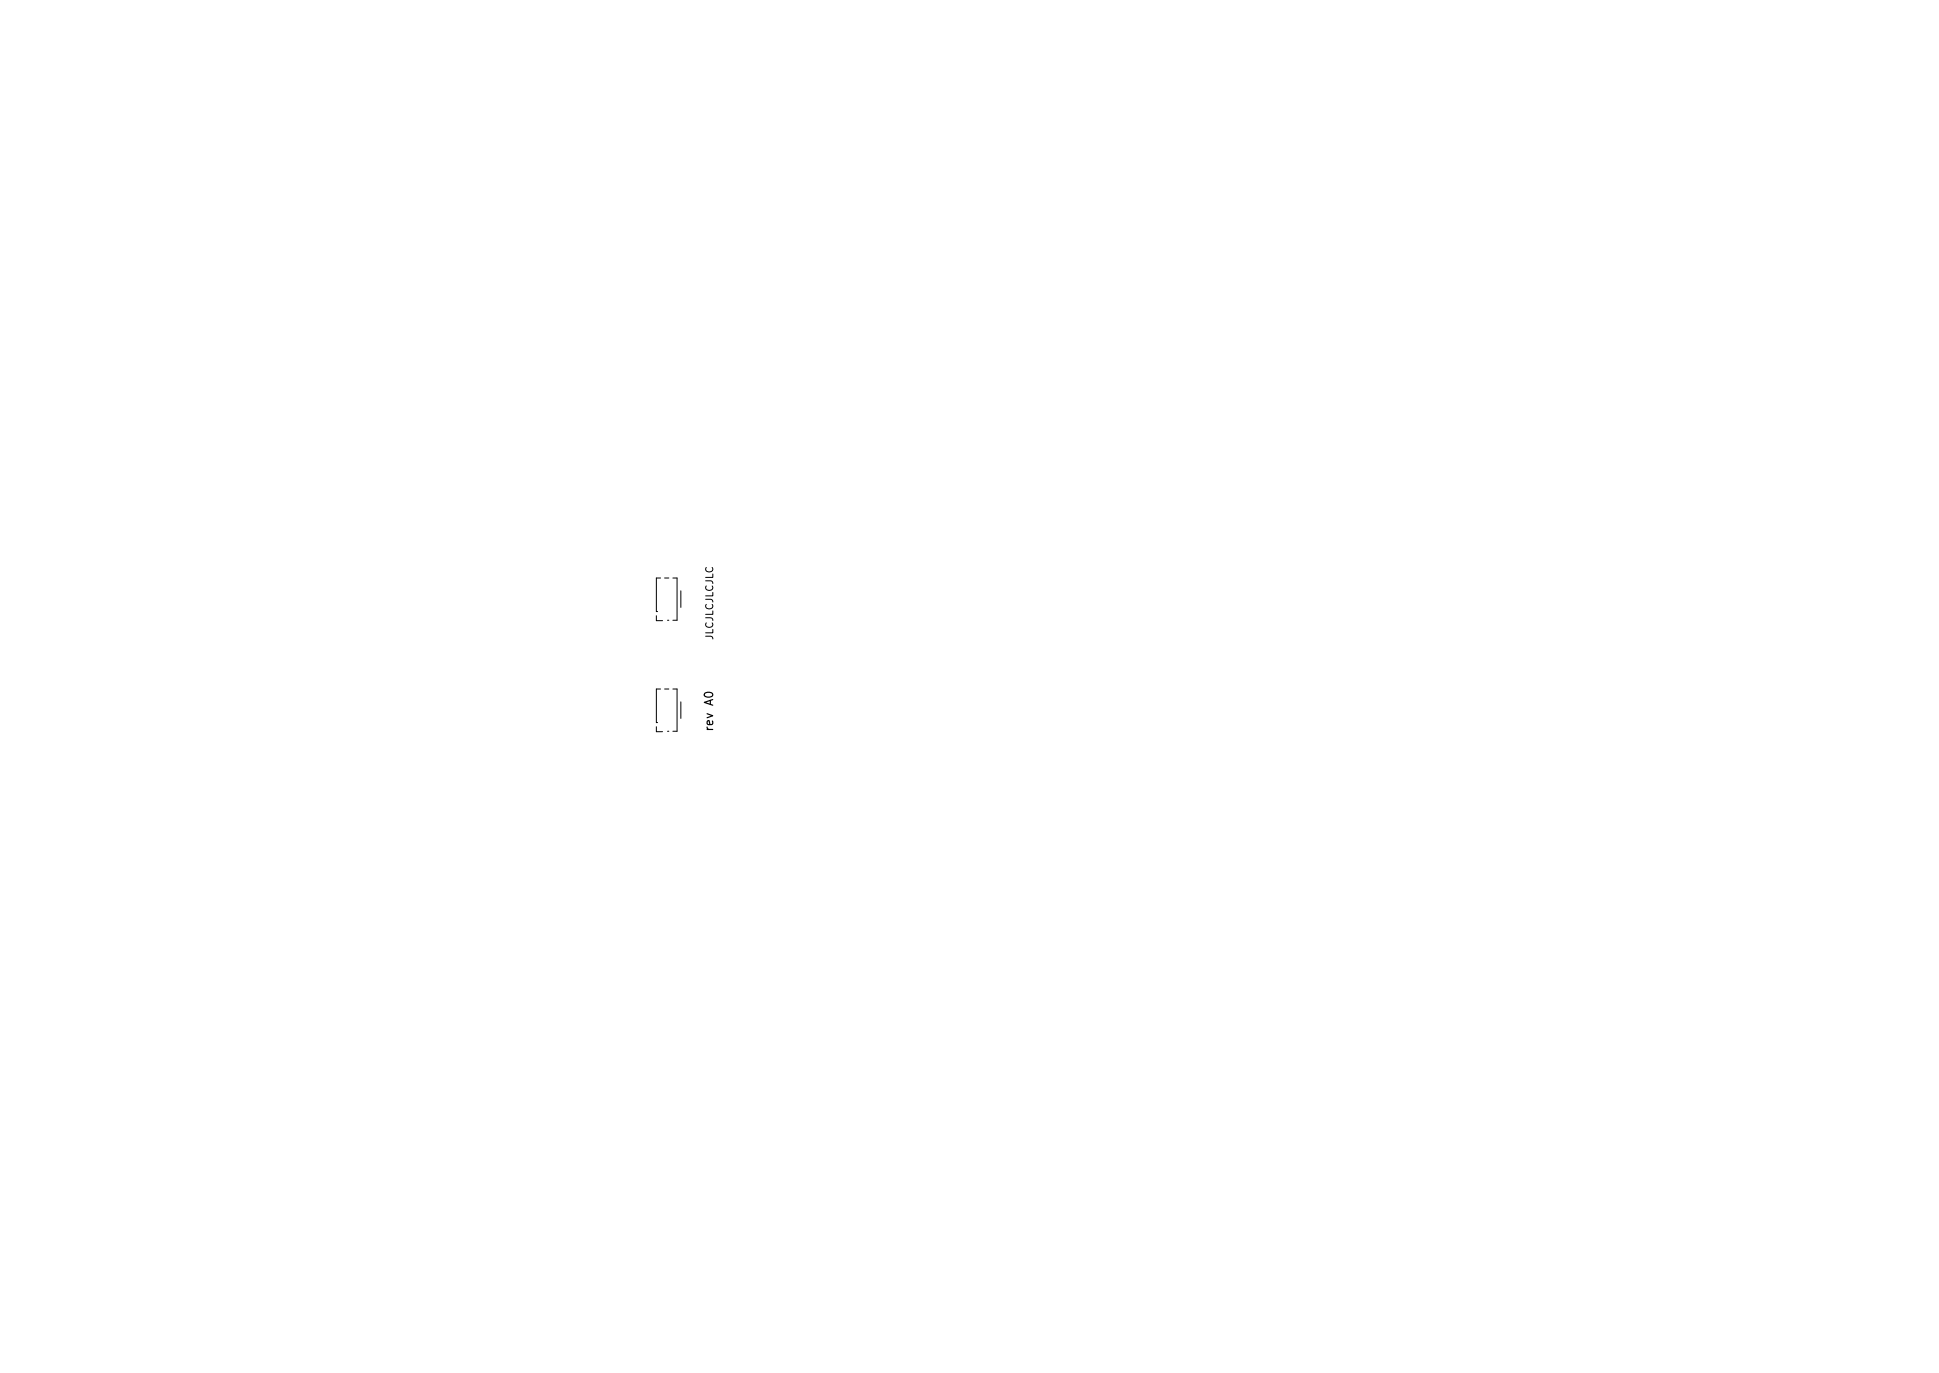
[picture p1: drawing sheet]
<svg xmlns="http://www.w3.org/2000/svg" width="297mm" height="210mm" viewBox="0 0 297 210" stroke-linecap="round" stroke-linejoin="round" font-family="sans-serif">
<defs><g id="words">
<text font-size="1.8" x="109.2" y="111.2" transform="rotate(-90 109.2 111.2)">rev A0</text>
<text font-size="1.5" x="109.2" y="98.1" transform="rotate(-90 109.2 98.1)">JLCJLCJLCJLC</text>
</g></defs>
<path d="M108.3 111.3l.1 .3 .2 .1M108.3 111.7h.9" fill="none" stroke="#000" stroke-width=".18"/>
<path d="M100.5 94.3v.7h1M101.2 88.5h-.7v5.2h.2M101.8 88.5h.7M102.3 95h.2M103.1 88.5h.6v6.5h-.6M104.3 90.5v2.5M100.5 111.3v.7h1M101.2 105.5h-.7v5.2h.2M101.8 105.5h.7M102.3 112h.2M103.1 105.5h.6v6.5h-.6M104.3 107.5v2.5" fill="none" stroke="#000" stroke-width=".15"/>
<use href="#words"/>
</svg>
